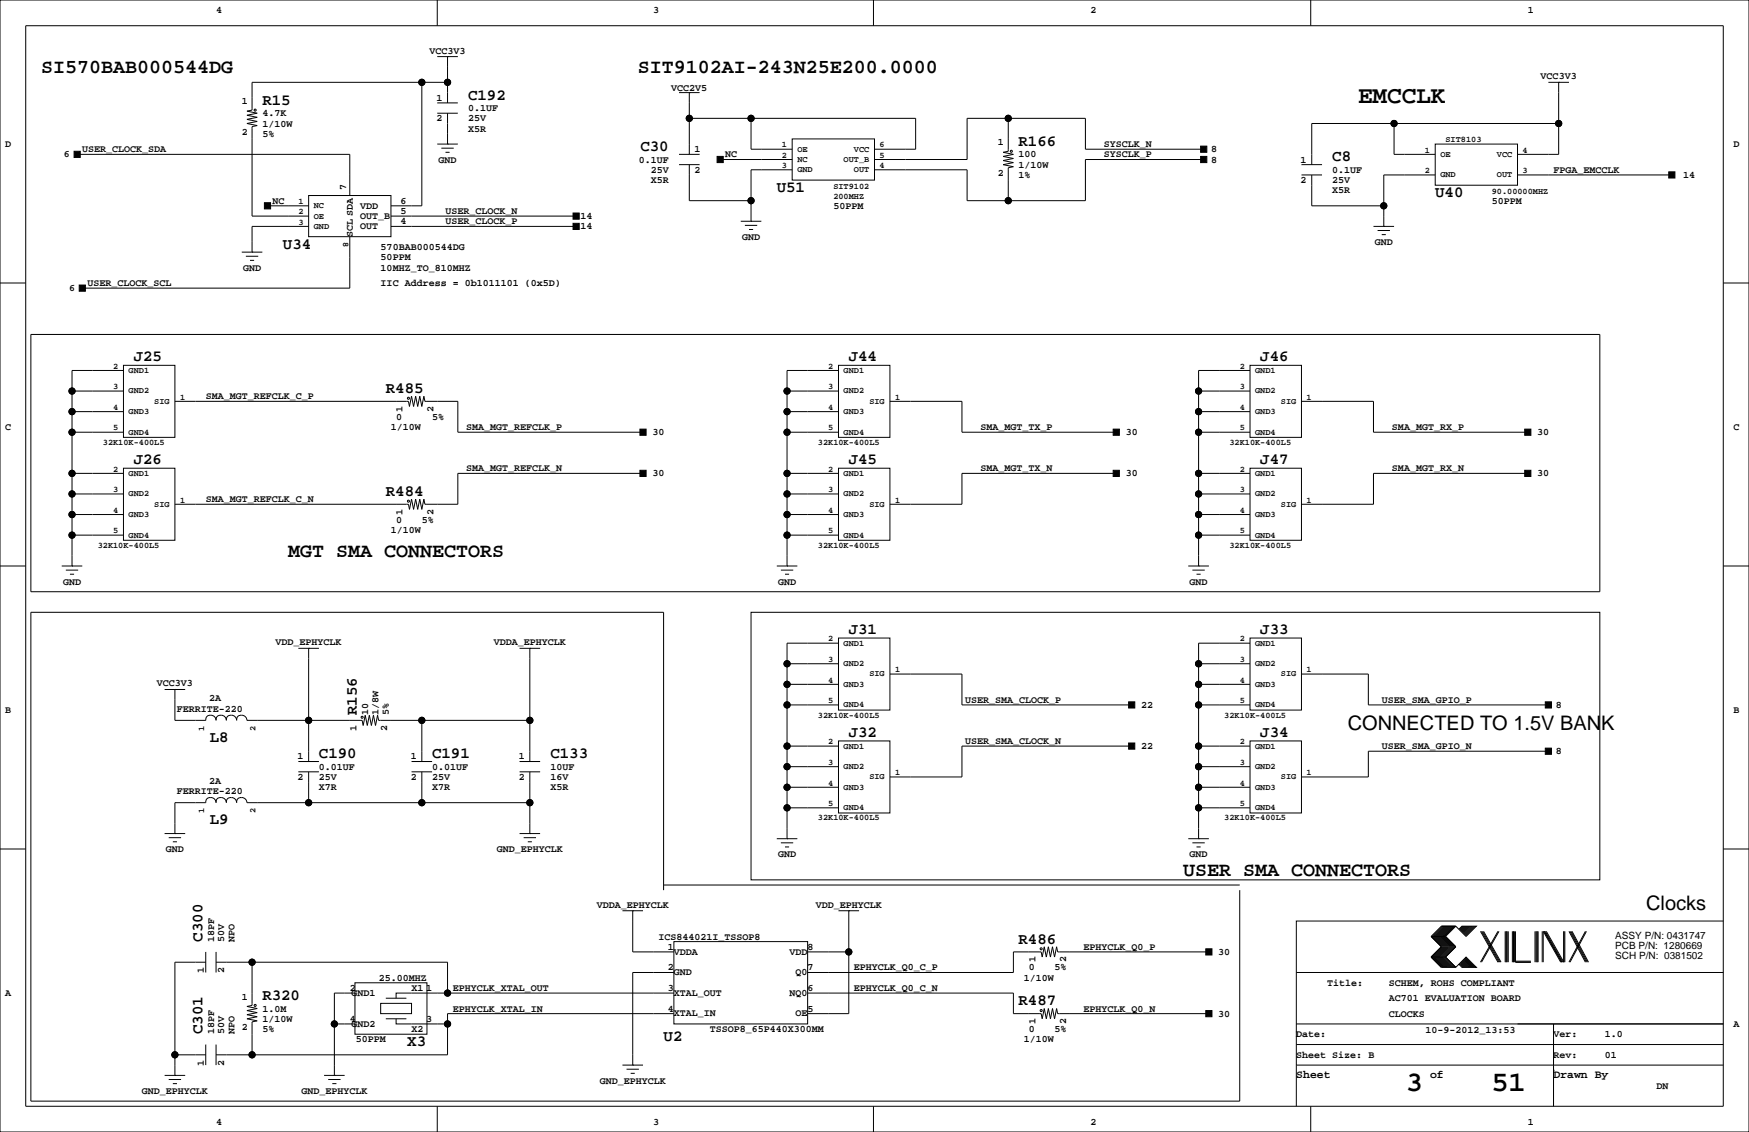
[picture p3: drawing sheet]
<svg xmlns="http://www.w3.org/2000/svg" width="432mm" height="279mm" viewBox="0 0 432 279" stroke-linecap="round" stroke-linejoin="round" font-family="sans-serif">
<defs><g id="words">
<g font-size="7.1">
<text x="347" y="269.3">3</text>
<text x="368.2" y="269.3">51</text>
</g>
<text font-size="6" x="335.3" y="25.4">EMCCLK</text>
<g font-size="4.9">
<text x="10.2" y="18">SI570BAB000544DG</text>
<text x="157.5" y="18">SIT9102AI-243N25E200.0000</text>
<text x="71.1" y="137.4">MGT SMA CONNECTORS</text>
<text x="332.7" y="180.1">CONNECTED TO 1.5V BANK</text>
<text x="292.1" y="216.2">USER SMA CONNECTORS</text>
<text x="406.4" y="224.6">Clocks</text>
</g>
<g font-size="3.9">
<text x="64.8" y="25.9">R15</text>
<text x="115.6" y="24.6">C192</text>
<text x="158.1" y="37.3">C30</text>
<text x="251.5" y="36">R166</text>
<text x="328.9" y="39.8">C8</text>
<text x="191.8" y="47.5">U51</text>
<text x="354.3" y="48.7">U40</text>
<text x="69.8" y="61.4">U34</text>
<text x="33" y="89.1">J25</text>
<text x="209.5" y="89.1">J44</text>
<text x="311.2" y="89.1">J46</text>
<text x="95.2" y="97">R485</text>
<text x="33" y="114.5">J26</text>
<text x="209.5" y="114.5">J45</text>
<text x="311.2" y="114.5">J47</text>
<text x="95.2" y="122.4">R484</text>
<text x="209.5" y="156.4">J31</text>
<text x="311.2" y="156.4">J33</text>
<text x="88.1" y="176.5" transform="rotate(-90 88.1 176.5)">R156</text>
<text x="51.8" y="183.1">L8</text>
<text x="209.5" y="181.8">J32</text>
<text x="311.2" y="181.8">J34</text>
<text x="78.7" y="187.2">C190</text>
<text x="106.7" y="187.2">C191</text>
<text x="135.9" y="187.2">C133</text>
<text x="51.8" y="203.4">L9</text>
<text x="50" y="232.4" transform="rotate(-90 50 232.4)">C300</text>
<text x="251.5" y="232.9">R486</text>
<text x="64.8" y="246.9">R320</text>
<text x="251.5" y="248.1">R487</text>
<text x="50" y="255.3" transform="rotate(-90 50 255.3)">C301</text>
<text x="163.8" y="257">U2</text>
<text x="100.5" y="258.3">X3</text>
</g>
<g font-size="2.8">
<text x="320" y="266.1">Sheet</text>
<text x="353.1" y="266.1">of</text>
<text x="383.5" y="266.1">Drawn By</text>
</g>
<g font-size="2.5">
<text x="53.3" y="3.3">4</text>
<text x="161.3" y="3.3">3</text>
<text x="269.2" y="3.3">2</text>
<text x="377.2" y="3.3">1</text>
<text x="106" y="13.2">VCC3V3</text>
<text x="165.7" y="22.4">VCC2V5</text>
<text x="380.4" y="19.6">VCC3V3</text>
<text x="59.7" y="25.7">1</text>
<text x="64.8" y="28.7">4.7K</text>
<text x="107.7" y="24.9">1</text>
<text x="107.7" y="30">2</text>
<text x="115.6" y="27.4">0.1UF</text>
<text x="115.6" y="30">25V</text>
<text x="59.7" y="33.4">2</text>
<text x="64.8" y="31.2">1/10W</text>
<text x="64.8" y="33.8">5%</text>
<text x="115.6" y="32.5">X5R</text>
<text x="246.4" y="35.9">1</text>
<text x="1.3" y="36.3">D</text>
<text x="15.8" y="38.9">6</text>
<text x="20.3" y="37.6">USER_CLOCK_SDA</text>
<text x="108.3" y="40.1">GND</text>
<text x="157.7" y="40.1">0.1UF</text>
<text x="171.4" y="37.6">1</text>
<text x="179.1" y="38.9">NC</text>
<text x="251.5" y="38.9">100</text>
<text x="251.5" y="41.4">1/10W</text>
<text x="272.5" y="38.9">SYSCLK_P</text>
<text x="272.5" y="36.3">SYSCLK_N</text>
<text x="299" y="40.1">8</text>
<text x="299" y="37.6">8</text>
<text x="321.1" y="40.1">1</text>
<text x="428" y="36.3">D</text>
<text x="85.4" y="47" transform="rotate(-90 85.4 47)">7</text>
<text x="160.7" y="42.7">25V</text>
<text x="160.7" y="45.2">X5R</text>
<text x="171.4" y="42.7">2</text>
<text x="246.4" y="43.5">2</text>
<text x="251.5" y="43.9">1%</text>
<text x="321.1" y="45.2">2</text>
<text x="328.9" y="42.7">0.1UF</text>
<text x="328.9" y="45.2">25V</text>
<text x="328.9" y="47.8">X5R</text>
<text x="383.5" y="42.7">FPGA_EMCCLK</text>
<text x="415.6" y="43.9">14</text>
<text x="67.3" y="50.3">NC</text>
<text x="88.9" y="51.6">VDD</text>
<text x="98.8" y="52.8">5</text>
<text x="98.8" y="50.3">6</text>
<text x="110" y="52.8">USER_CLOCK_N</text>
<text x="205.7" y="51.6">50PPM</text>
<text x="368.3" y="50.3">50PPM</text>
<text x="87.1" y="58.4" transform="rotate(-90 87.1 58.4)">SCL SDA</text>
<text x="88.9" y="56.6">OUT</text>
<text x="88.9" y="54.1">OUT_B</text>
<text x="98.8" y="55.4">4</text>
<text x="110" y="55.4">USER_CLOCK_P</text>
<text x="143.3" y="56.6">14</text>
<text x="143.3" y="54.1">14</text>
<text x="183.2" y="59.2">GND</text>
<text x="94" y="61.7">570BAB000544DG</text>
<text x="94" y="64.3">50PPM</text>
<text x="339.4" y="60.5">GND</text>
<text x="17" y="71.9">6</text>
<text x="21.6" y="70.6">USER_CLOCK_SCL</text>
<text x="60" y="66.8">GND</text>
<text x="94" y="70.6">IIC Address = 0b1011101 (0x5D)</text>
<text x="94" y="66.8">10MHZ_TO_810MHZ</text>
<text x="50.8" y="98.6">SMA_MGT_REFCLK_C_P</text>
<text x="99.4" y="101.6" transform="rotate(-90 99.4 101.6)">1</text>
<text x="107" y="101.6" transform="rotate(-90 107 101.6)">2</text>
<text x="1.3" y="106.2">C</text>
<text x="96.5" y="106.2">1/10W</text>
<text x="97.8" y="103.6">0</text>
<text x="106.7" y="103.6">5%</text>
<text x="115.1" y="106.2">SMA_MGT_REFCLK_P</text>
<text x="161.1" y="107.4">30</text>
<text x="242.1" y="106.2">SMA_MGT_TX_P</text>
<text x="277.9" y="107.4">30</text>
<text x="343.7" y="106.2">SMA_MGT_RX_P</text>
<text x="379.5" y="107.4">30</text>
<text x="428" y="106.2">C</text>
<text x="115.1" y="116.3">SMA_MGT_REFCLK_N</text>
<text x="161.1" y="117.6">30</text>
<text x="242.1" y="116.3">SMA_MGT_TX_N</text>
<text x="277.9" y="117.6">30</text>
<text x="343.7" y="116.3">SMA_MGT_RX_N</text>
<text x="379.5" y="117.6">30</text>
<text x="50.8" y="124">SMA_MGT_REFCLK_C_N</text>
<text x="96.5" y="131.6">1/10W</text>
<text x="97.8" y="129">0</text>
<text x="99.4" y="127" transform="rotate(-90 99.4 127)">1</text>
<text x="104.1" y="129">5%</text>
<text x="107" y="127" transform="rotate(-90 107 127)">2</text>
<text x="15.6" y="144.3">GND</text>
<text x="192.1" y="144.3">GND</text>
<text x="293.7" y="144.3">GND</text>
<text x="68.1" y="159.3">VDD_EPHYCLK</text>
<text x="121.9" y="159.3">VDDA_EPHYCLK</text>
<text x="38.7" y="169.4">VCC3V3</text>
<text x="51.6" y="173.1">2A</text>
<text x="238.3" y="173.5">USER_SMA_CLOCK_P</text>
<text x="341.1" y="173.5">USER_SMA_GPIO_P</text>
<text x="1.3" y="176">B</text>
<text x="43.7" y="175.8">FERRITE-220</text>
<text x="90.9" y="176.5" transform="rotate(-90 90.9 176.5)">10</text>
<text x="93.5" y="176.5" transform="rotate(-90 93.5 176.5)">1/8W</text>
<text x="96" y="176.5" transform="rotate(-90 96 176.5)">5%</text>
<text x="281.7" y="174.8">22</text>
<text x="384.1" y="174.8">8</text>
<text x="428" y="176">B</text>
<text x="88" y="180.3" transform="rotate(-90 88 180.3)">1</text>
<text x="95.6" y="180.3" transform="rotate(-90 95.6 180.3)">2</text>
<text x="238.3" y="183.6">USER_SMA_CLOCK_N</text>
<text x="281.7" y="184.9">22</text>
<text x="341.1" y="184.9">USER_SMA_GPIO_N</text>
<text x="73.4" y="187.5">1</text>
<text x="78.7" y="190">0.01UF</text>
<text x="101.4" y="187.5">1</text>
<text x="106.7" y="190">0.01UF</text>
<text x="128.1" y="187.5">1</text>
<text x="135.9" y="190">10UF</text>
<text x="384.1" y="186.2">8</text>
<text x="43.7" y="196.1">FERRITE-220</text>
<text x="51.6" y="193.4">2A</text>
<text x="73.4" y="192.5">2</text>
<text x="78.7" y="192.5">25V</text>
<text x="78.7" y="195.1">X7R</text>
<text x="101.4" y="192.5">2</text>
<text x="106.7" y="195.1">X7R</text>
<text x="106.7" y="192.5">25V</text>
<text x="128.1" y="192.5">2</text>
<text x="135.9" y="192.5">16V</text>
<text x="135.9" y="195.1">X5R</text>
<text x="41" y="210.3">GND</text>
<text x="122.7" y="210.3">GND_EPHYCLK</text>
<text x="192.1" y="211.6">GND</text>
<text x="293.7" y="211.6">GND</text>
<text x="147.3" y="224">VDDA_EPHYCLK</text>
<text x="201.4" y="224">VDD_EPHYCLK</text>
<text x="52.8" y="232.4" transform="rotate(-90 52.8 232.4)">18PF</text>
<text x="55.4" y="232.4" transform="rotate(-90 55.4 232.4)">50V</text>
<text x="57.9" y="232.4" transform="rotate(-90 57.9 232.4)">NPO</text>
<text x="162.6" y="231.9">ICS844021I_TSSOP8</text>
<text x="398.8" y="231.7">ASSY P/N: 0431747</text>
<text x="164.9" y="234.4">1</text>
<text x="164.9" y="239.5">2</text>
<text x="166.4" y="235.6">VDDA</text>
<text x="194.9" y="235.6">VDD</text>
<text x="199.4" y="234.4">8</text>
<text x="199.4" y="239.5">7</text>
<text x="210.8" y="239.5">EPHYCLK_Q0_C_P</text>
<text x="254" y="239.5">0</text>
<text x="255.6" y="237.5" transform="rotate(-90 255.6 237.5)">1</text>
<text x="260.3" y="239.5">5%</text>
<text x="263.2" y="237.5" transform="rotate(-90 263.2 237.5)">2</text>
<text x="267.5" y="234.4">EPHYCLK_Q0_P</text>
<text x="300.8" y="235.7">30</text>
<text x="398.8" y="236.8">SCH P/N: 0381502</text>
<text x="398.8" y="234.2">PCB P/N: 1280669</text>
<text x="1.3" y="245.9">A</text>
<text x="50.3" y="240.2" transform="rotate(-90 50.3 240.2)">1</text>
<text x="55.4" y="240.2" transform="rotate(-90 55.4 240.2)">2</text>
<text x="86.4" y="244.6">2</text>
<text x="86.8" y="245.9">GND1</text>
<text x="93.6" y="242.1">25.00MHZ</text>
<text x="101.6" y="244.6">X1</text>
<text x="105.2" y="244.6">1</text>
<text x="111.8" y="244.6">EPHYCLK_XTAL_OUT</text>
<text x="164.9" y="244.6">3</text>
<text x="166.4" y="240.7">GND</text>
<text x="166.4" y="245.8">XTAL_OUT</text>
<text x="194.9" y="245.8">NQ0</text>
<text x="196.4" y="240.7">Q0</text>
<text x="199.4" y="244.6">6</text>
<text x="210.8" y="244.6">EPHYCLK_Q0_C_N</text>
<text x="252.7" y="242.1">1/10W</text>
<text x="327.7" y="243.3">Title:</text>
<text x="342.9" y="243.3">SCHEM, ROHS COMPLIANT</text>
<text x="59.7" y="246.7">1</text>
<text x="64.8" y="249.7">1.0M</text>
<text x="111.8" y="249.7">EPHYCLK_XTAL_IN</text>
<text x="164.9" y="249.7">4</text>
<text x="166.4" y="250.9">XTAL_IN</text>
<text x="196.4" y="250.9">OE</text>
<text x="199.4" y="249.7">5</text>
<text x="267.5" y="249.7">EPHYCLK_Q0_N</text>
<text x="300.8" y="251">30</text>
<text x="342.9" y="247.1">AC701 EVALUATION BOARD</text>
<text x="342.9" y="251">CLOCKS</text>
<text x="52.8" y="255.3" transform="rotate(-90 52.8 255.3)">18PF</text>
<text x="55.4" y="255.3" transform="rotate(-90 55.4 255.3)">50V</text>
<text x="57.9" y="255.3" transform="rotate(-90 57.9 255.3)">NPO</text>
<text x="59.7" y="254.3">2</text>
<text x="64.8" y="254.8">5%</text>
<text x="64.8" y="252.2">1/10W</text>
<text x="86.4" y="252.2">4</text>
<text x="86.8" y="253.5">GND2</text>
<text x="87.8" y="257.3">50PPM</text>
<text x="101.6" y="254.8">X2</text>
<text x="105.2" y="252.2">3</text>
<text x="175.3" y="254.8">TSSOP8_65P440X300MM</text>
<text x="252.7" y="257.3">1/10W</text>
<text x="254" y="254.8">0</text>
<text x="255.6" y="252.7" transform="rotate(-90 255.6 252.7)">1</text>
<text x="260.3" y="254.8">5%</text>
<text x="263.2" y="252.7" transform="rotate(-90 263.2 252.7)">2</text>
<text x="320" y="256">Date:</text>
<text x="351.9" y="255">10-9-2012_13:53</text>
<text x="383.5" y="256">Ver:</text>
<text x="396.2" y="256">1.0</text>
<text x="428" y="253.5">A</text>
<text x="50.3" y="263.1" transform="rotate(-90 50.3 263.1)">1</text>
<text x="55.4" y="263.1" transform="rotate(-90 55.4 263.1)">2</text>
<text x="320" y="261.1">Sheet Size: B</text>
<text x="383.5" y="261.1">Rev:</text>
<text x="396.2" y="261.1">01</text>
<text x="148.1" y="267.5">GND_EPHYCLK</text>
<text x="408.9" y="268.7">DN</text>
<text x="35" y="270">GND_EPHYCLK</text>
<text x="74.4" y="270">GND_EPHYCLK</text>
<text x="53.3" y="277.6">4</text>
<text x="161.3" y="277.6">3</text>
<text x="269.2" y="277.6">2</text>
<text x="377.2" y="277.6">1</text>
</g>
<g font-size="2.1">
<text x="356.9" y="35.1">SIT8103</text>
<text x="193" y="38.9">2</text>
<text x="193" y="41.5">3</text>
<text x="193" y="36.4">1</text>
<text x="196.8" y="40">NC</text>
<text x="196.8" y="37.4">OE</text>
<text x="208.3" y="40">OUT_B</text>
<text x="210.8" y="37.4">VCC</text>
<text x="217.2" y="36.4">6</text>
<text x="217.2" y="38.9">5</text>
<text x="217.2" y="41.5">4</text>
<text x="351.8" y="37.7">1</text>
<text x="355.6" y="38.7">OE</text>
<text x="369.6" y="38.7">VCC</text>
<text x="375.9" y="37.7">4</text>
<text x="196.8" y="42.5">GND</text>
<text x="205.7" y="46.6">SIT9102</text>
<text x="210.8" y="42.5">OUT</text>
<text x="351.8" y="42.7">2</text>
<text x="355.6" y="43.8">GND</text>
<text x="368.3" y="47.8">90.00000MHZ</text>
<text x="369.6" y="43.8">OUT</text>
<text x="375.9" y="42.7">3</text>
<text x="73.7" y="50.4">1</text>
<text x="73.7" y="52.9">2</text>
<text x="77.5" y="51.4">NC</text>
<text x="77.5" y="53.9">OE</text>
<text x="205.7" y="49.1">200MHZ</text>
<text x="73.7" y="55.4">3</text>
<text x="77.5" y="56.5">GND</text>
<text x="84.7" y="59.7" transform="rotate(90 84.7 59.7)">8</text>
<text x="27.9" y="91">2</text>
<text x="31.7" y="92">GND1</text>
<text x="204.5" y="91">2</text>
<text x="208.3" y="92">GND1</text>
<text x="306.1" y="91">2</text>
<text x="309.9" y="92">GND1</text>
<text x="27.9" y="101.2">4</text>
<text x="27.9" y="96.1">3</text>
<text x="31.7" y="97.1">GND2</text>
<text x="38.1" y="99.7">SIG</text>
<text x="44.4" y="98.6">1</text>
<text x="204.5" y="101.2">4</text>
<text x="204.5" y="96.1">3</text>
<text x="208.3" y="97.1">GND2</text>
<text x="214.6" y="99.7">SIG</text>
<text x="221" y="98.6">1</text>
<text x="306.1" y="101.2">4</text>
<text x="306.1" y="96.1">3</text>
<text x="309.9" y="97.1">GND2</text>
<text x="316.2" y="99.7">SIG</text>
<text x="322.6" y="98.6">1</text>
<text x="27.9" y="106.2">5</text>
<text x="31.7" y="107.3">GND4</text>
<text x="31.7" y="102.2">GND3</text>
<text x="204.5" y="106.2">5</text>
<text x="208.3" y="107.3">GND4</text>
<text x="208.3" y="102.2">GND3</text>
<text x="306.1" y="106.2">5</text>
<text x="309.9" y="107.3">GND4</text>
<text x="309.9" y="102.2">GND3</text>
<text x="25.4" y="109.8">32K10K-400L5</text>
<text x="201.9" y="109.8">32K10K-400L5</text>
<text x="303.5" y="109.8">32K10K-400L5</text>
<text x="27.9" y="116.4">2</text>
<text x="31.7" y="117.4">GND1</text>
<text x="204.5" y="116.4">2</text>
<text x="208.3" y="117.4">GND1</text>
<text x="306.1" y="116.4">2</text>
<text x="309.9" y="117.4">GND1</text>
<text x="27.9" y="121.5">3</text>
<text x="31.7" y="122.5">GND2</text>
<text x="38.1" y="125.1">SIG</text>
<text x="44.4" y="124">1</text>
<text x="204.5" y="121.5">3</text>
<text x="208.3" y="122.5">GND2</text>
<text x="214.6" y="125.1">SIG</text>
<text x="221" y="124">1</text>
<text x="306.1" y="121.5">3</text>
<text x="309.9" y="122.5">GND2</text>
<text x="316.2" y="125.1">SIG</text>
<text x="322.6" y="124">1</text>
<text x="27.9" y="131.6">5</text>
<text x="27.9" y="126.6">4</text>
<text x="31.7" y="127.6">GND3</text>
<text x="204.5" y="131.6">5</text>
<text x="204.5" y="126.6">4</text>
<text x="208.3" y="127.6">GND3</text>
<text x="306.1" y="131.6">5</text>
<text x="306.1" y="126.6">4</text>
<text x="309.9" y="127.6">GND3</text>
<text x="24.1" y="135.2">32K10K-400L5</text>
<text x="31.7" y="132.7">GND4</text>
<text x="201.9" y="135.2">32K10K-400L5</text>
<text x="208.3" y="132.7">GND4</text>
<text x="303.5" y="135.2">32K10K-400L5</text>
<text x="309.9" y="132.7">GND4</text>
<text x="204.5" y="158.3">2</text>
<text x="208.3" y="159.3">GND1</text>
<text x="306.1" y="158.3">2</text>
<text x="309.9" y="159.3">GND1</text>
<text x="204.5" y="163.4">3</text>
<text x="208.3" y="164.4">GND2</text>
<text x="214.6" y="167">SIG</text>
<text x="221" y="165.9">1</text>
<text x="306.1" y="163.4">3</text>
<text x="309.9" y="164.4">GND2</text>
<text x="316.2" y="167">SIG</text>
<text x="322.6" y="165.9">1</text>
<text x="204.5" y="173.6">5</text>
<text x="204.5" y="168.5">4</text>
<text x="208.3" y="169.5">GND3</text>
<text x="306.1" y="173.6">5</text>
<text x="306.1" y="168.5">4</text>
<text x="309.9" y="169.5">GND3</text>
<text x="201.9" y="177.1">32K10K-400L5</text>
<text x="208.3" y="174.6">GND4</text>
<text x="302.3" y="177.1">32K10K-400L5</text>
<text x="309.9" y="174.6">GND4</text>
<text x="50.4" y="180.3" transform="rotate(-90 50.4 180.3)">1</text>
<text x="63.1" y="180.3" transform="rotate(-90 63.1 180.3)">2</text>
<text x="204.5" y="183.7">2</text>
<text x="208.3" y="184.7">GND1</text>
<text x="306.1" y="183.7">2</text>
<text x="309.9" y="184.7">GND1</text>
<text x="204.5" y="188.8">3</text>
<text x="208.3" y="189.8">GND2</text>
<text x="221" y="191.3">1</text>
<text x="306.1" y="188.8">3</text>
<text x="309.9" y="189.8">GND2</text>
<text x="322.6" y="191.3">1</text>
<text x="204.5" y="193.9">4</text>
<text x="208.3" y="194.9">GND3</text>
<text x="214.6" y="192.4">SIG</text>
<text x="306.1" y="193.9">4</text>
<text x="309.9" y="194.9">GND3</text>
<text x="316.2" y="192.4">SIG</text>
<text x="50.4" y="200.7" transform="rotate(-90 50.4 200.7)">1</text>
<text x="63.1" y="200.7" transform="rotate(-90 63.1 200.7)">2</text>
<text x="201.9" y="202.5">32K10K-400L5</text>
<text x="204.5" y="199">5</text>
<text x="208.3" y="200">GND4</text>
<text x="302.3" y="202.5">32K10K-400L5</text>
<text x="306.1" y="199">5</text>
<text x="309.9" y="200">GND4</text>
</g>
</g></defs>
<g fill="none" stroke="#000" stroke-width=".25">
<path d="M0 0h431.8v279.4h-431.8zM6.3 6.4h419.1v266.6h-419.1zM107.9 14h5.1M107.9 0v6.4M110.5 14h.1M110.5 14v11.4M215.6 0v6.4M323.6 0v6.4M19 38.1h67.4v10.2M104.1 20.3v30.5h-7.6M107.9 35.6h5.1M107.9 27.9h5.1"/>
<path d="M107.9 25.4h5.1M109 36.6h3M110 37.6h1M110.5 35.6h.1M110.5 20.3h-48.3v6.9l-1.2 .2 2.5 .5-2.5 .5 2.5 .6-2.5 .5 2.5 .5-2.5 .5 2.5 .5-1.3 .2v22.1h14M110.5 27.9v7.7M167.6 38.1h5.1M167.6 22.9h5.1M170.2 22.9h.1M170.2 22.9v15.2M170.2 29.2h55.9v7.6h-10.2M177.8 39.4h17.8"/>
<path d="M185.4 29.2v7.6h10.2M195.6 34.3h20.3v10.1h-20.3zM248.9 29.2v8.1l-1.3 .3 2.6 .5-2.6 .5 2.6 .5-2.6 .5 2.6 .5-2.6 .5 2.6 .5-1.3 .3v8.1M297.2 39.4h-29.2v10.1h-29.2v-7.6h-22.9M297.2 36.8h-29.2v-7.6h-29.2v10.2h-22.9M344.2 30.5v7.6h10.1M354.3 35.6h20.3v10.1h-20.3zM382.3 20.3h5M384.8 20.3h.1M384.8 30.5h-61v10.1M384.8 20.3v17.8h-10.2M66 50.8h10.2"/>
<path d="M76.2 48.3h20.3v10.1h-20.3zM76.2 55.9h-14v6.3M86.4 58.4v12.7h-66.1M96.5 55.9h45.7M96.5 53.3h45.7M167.6 40.6h5.1M170.2 40.6v8.9h15.2M182.9 54.6h5.1M183.9 55.6h3M184.9 56.6h1M185.4 54.6h.1M195.6 41.9h-10.2v12.7"/>
<path d="M321.3 43.2h5.1M321.3 40.6h5.1M323.8 43.2v7.6h17.8M339.1 55.9h5.1M340.1 56.9h3.1M341.1 57.9h1M341.6 55.9h.1M354.3 43.2h-12.7v12.7M374.6 43.2h38.1M0 69.8h6.3M59.7 62.2h5.1M60.7 63.2h3.1"/>
<path d="M61.7 64.3h1M62.2 62.2h.1M425.4 69.8h6.4M7.6 82.5h387.4v63.5h-387.4zM17.8 96.5h12.7M30.5 90.2h12.7v17.7h-12.7zM30.5 91.4h-12.7v48.3M43.2 99.1h57.6l.3 1.2 .5-2.5 .5 2.5 .5-2.5 .5 2.5 .5-2.5 .5 2.5 .5-2.5 .3 1.3h8.1v7.6h45.7M194.3 96.5h12.7M207 90.2h12.7v17.7h-12.7zM207 91.4h-12.7v48.3M219.7 99.1h17.8v7.6h38.1"/>
<path d="M295.9 96.5h12.7M308.6 90.2h12.7v17.7h-12.7zM308.6 91.4h-12.7v48.3M321.3 99.1h17.8v7.6h38.1M17.8 116.8h12.7M17.8 106.7h12.7M17.8 101.6h12.7M30.5 115.6h12.7v17.7h-12.7zM158.7 116.8h-45.7v7.7h-8.1l-.3-1.3-.5 2.5-.5-2.5-.5 2.5-.5-2.5-.5 2.5-.5-2.5-.5 2.5-.3-1.2h-57.6M194.3 116.8h12.7M194.3 106.7h12.7M194.3 101.6h12.7"/>
<path d="M207 115.6h12.7v17.7h-12.7zM275.6 116.8h-38.1v7.7h-17.8M295.9 116.8h12.7M295.9 106.7h12.7M295.9 101.6h12.7M308.6 115.6h12.7v17.7h-12.7zM377.2 116.8h-38.1v7.7h-17.8M0 139.7h6.3M15.2 139.7h5.1M17.8 139.7h.1M17.8 127h12.7M17.8 121.9h12.7"/>
<path d="M17.8 132.1h12.7M191.8 139.7h5M194.3 139.7h.1M194.3 127h12.7M194.3 121.9h12.7M194.3 132.1h12.7M293.4 139.7h5M295.9 139.7h.1M295.9 127h12.7M295.9 121.9h12.7M295.9 132.1h12.7M425.4 139.7h6.4"/>
<path d="M16.3 140.7h3M17.3 141.7h1M185.4 151.1h209.6v66.1h-209.6zM192.8 140.7h3M193.8 141.7h1M207 157.5h12.7v17.8h-12.7zM207 158.8h-12.7v48.2M294.4 140.7h3M295.4 141.7h1M308.6 157.5h12.7v17.8h-12.7zM308.6 158.8h-12.7v48.2M40.6 170.2h5.1"/>
<path d="M43.2 170.2h.1M43.2 170.2v7.6h7.6M52.1 176.6a1.02 1.02 0 0 0-1.3 1.2M52.1 176.5a1.27 1.27 0 0 1 1.2 1.3M54.6 176.6a1.02 1.02 0 0 0-1.2 1.2M54.6 176.5a1.27 1.27 0 0 1 1.3 1.3M57.1 176.6a1.02 1.02 0 0 0-1.2 1.2M57.1 176.5a1.27 1.27 0 0 1 1.3 1.3 1.05 1.05 0 0 1 1.3-1.2M59.7 176.5a1.27 1.27 0 0 1 1.3 1.3h28.4l.3 1.3 .5-2.6 .5 2.6 .5-2.6 .5 2.6 .5-2.6 .5 2.6 .5-2.6 .3 1.3h37.3M73.7 160h5M76.2 160h.1M76.2 160v28"/>
<path d="M104.1 177.8v10.2M128.3 160h5M130.8 160h.1M130.8 160v28M194.3 163.8h12.7M194.3 168.9h12.7M194.3 174h12.7M219.7 166.4h17.8v7.6h41.9M295.9 163.8h12.7M295.9 168.9h12.7M295.9 174h12.7M321.3 166.4h16.5v7.6h44.5"/>
<path d="M50.8 198.1h-7.6v7.6M52.1 196.9a1.02 1.02 0 0 0-1.3 1.2M52.1 196.8a1.27 1.27 0 0 1 1.2 1.3M54.6 196.9a1.02 1.02 0 0 0-1.2 1.2M54.6 196.8a1.27 1.27 0 0 1 1.3 1.3M57.1 196.9a1.02 1.02 0 0 0-1.2 1.2M57.1 196.8a1.27 1.27 0 0 1 1.3 1.3 1.05 1.05 0 0 1 1.3-1.2M59.7 196.8a1.27 1.27 0 0 1 1.3 1.3h69.8M73.7 190.5h5M73.7 188h5M76.2 190.5v7.6M101.6 190.5h5.1"/>
<path d="M101.6 188h5.1M104.1 190.5v7.6M128.3 190.5h5M128.3 188h5M130.8 190.5v15.2M194.3 184.1h12.7M194.3 189.2h12.7M194.3 194.3h12.7M194.3 199.4h12.7M207 182.9h12.7v17.8h-12.7zM279.4 184.1h-41.9v7.7h-17.8M295.9 184.1h12.7"/>
<path d="M295.9 189.2h12.7M295.9 194.3h12.7M295.9 199.4h12.7M308.6 182.9h12.7v17.8h-12.7zM382.3 185.4h-44.5v6.4h-16.5M0 209.5h6.3M40.6 205.7h5.1M41.7 206.8h3M42.7 207.8h1M43.2 205.7h.1M128.3 205.7h5M129.3 206.8h3"/>
<path d="M130.3 207.8h1M130.8 205.7h.1M163.8 219.7v-68.6h-156.2v120.7h298.5v-52.1M163.8 218.4h142.3M191.8 207h5M192.8 208h3M193.8 209h1M194.3 207h.1M293.4 207h5M294.4 208h3M295.4 209h1M295.9 207h.1"/>
<path d="M425.4 209.5h6.4M50.8 237.5h-7.6v27.9M50.8 234.9v5.1M53.3 237.5h57.2v7.6M53.3 234.9v5.1M62.2 237.5v10.7l-1.2 .2 2.5 .5-2.5 .5 2.5 .5-2.5 .5 2.5 .6-2.5 .5 2.5 .5-1.3 .2v8.1M153.7 224.8h5M156.2 224.8h.1M156.2 224.8v10.1h10.2M166.4 232.4h33v20.3h-33zM199.4 234.9h10.1M207 224.8h5.1"/>
<path d="M209.5 224.8h.1M209.5 224.8v25.4h-10.1M298.4 234.9h-37.3l-.2-1.2-.6 2.5-.5-2.5-.5 2.5-.5-2.5-.5 2.5-.5-2.5-.5 2.5-.3-1.3h-6.8v5.1h-50.8M353.3 236.2l2.6 2.6h3.5M353.3 231.1l2.6 2.6-2.6 2.5M353.3 236.2h3.6M353.3 231.1h3.6M356.1 228.6l-2.5 2.5 2.5 2.6-2.5 2.5 2.5 2.6M356.4 228.6l-2.6 2.5 2.6 2.6-2.6 2.5 2.6 2.6M356.6 228.6l-2.5 2.5 2.5 2.6-2.5 2.5 2.5 2.6M356.9 228.6l-2.6 2.5 2.6 2.6-2.6 2.5 2.6 2.6M356.9 231.1l2.5 2.6-2.5 2.5"/>
<path d="M356.9 236.2l2.5 2.6M357.1 228.6l-2.5 2.5 2.5 2.6-2.5 2.5 2.5 2.6M357.4 228.6l-2.6 2.5 2.6 2.6-2.6 2.5 2.6 2.6M357.6 228.6l-2.5 2.5 2.5 2.6-2.5 2.5 2.5 2.6M357.9 228.6l-2.6 2.5 2.6 2.6-2.6 2.5 2.6 2.6M358.1 228.6l-2.5 2.5 2.5 2.6-2.5 2.5 2.5 2.6M358.4 228.6l-2.5 2.5 2.5 2.6-2.5 2.5 2.5 2.6M358.6 228.6l-2.5 2.5 2.5 2.6-2.5 2.5 2.5 2.6M358.9 228.6l-2.5 2.5 2.5 2.6-2.5 2.5 2.5 2.6M359.2 228.6l-2.6 2.5 2.6 2.6-2.6 2.5 2.6 2.6M359.4 228.6l2.5 2.5 2.6-2.5h-3.6l-.7 .8M359.4 228.6h-3.5l-2.6 2.5"/>
<path d="M359.4 228.6l-2.5 2.5M360.2 238l.7 .8h3.6l-2.6-2.6-2.5 2.6M360.4 237.7l1 1.1M360.4 238l.8 .8M360.7 237.5l1.2 1.3M360.7 237.7l1 1.1M360.9 237.2l1.6 1.6M360.9 237.5l1.3 1.3M361.2 237l1.8 1.8M361.2 237.2l1.5 1.6M361.2 228.6l-.8 .8M361.4 236.7l2.1 2.1"/>
<path d="M361.4 237l1.8 1.8M361.4 228.6l-1 1M361.7 236.5l2.3 2.3M361.7 236.7l2 2.1M361.7 228.6l-1 1M361.9 236.5l2.3 2.3M361.9 228.6l-1.2 1.3M362.2 228.6l-1.3 1.3M362.5 228.6l-1.6 1.5M362.7 228.6l-1.5 1.5M363 228.6l-1.8 1.8M363.2 228.6l-1.8 1.8"/>
<path d="M363.5 228.6l-2.1 2M363.7 228.6l-2 2M364 228.6l-2.3 2.3M364.2 228.6l-2.3 2.3M365.5 229.9l4.3 7.6M365.8 229.9l4.3 7.6M366 229.9l4.3 7.6M366.3 229.9l4.3 7.6M369.8 229.9l-4.3 7.6M370.1 229.9l-4.3 7.6M371.6 229.9v7.6M371.9 229.9v7.6"/>
<path d="M372.1 229.9v7.6M372.4 229.9v7.6M373.4 229.9v7.6M373.6 229.9v7.6M373.9 229.9v7.6M374.1 229.9v7.6h3.9M374.1 237.2h3.9M379 229.9v7.6M379.2 229.9v7.6M379.5 229.9v7.6M379.7 229.9v7.6M380.7 229.9v7.6"/>
<path d="M381 237.5v-7.6l4.3 7.6M381.3 229.9l4.3 7.6M381.5 229.9l4.3 7.6M381.8 229.9l4.3 7.6v-7.6M386.3 229.9v7.6M387.3 229.9l4.1 7.6M387.6 229.9l4.1 7.6M387.9 229.9l4 7.6M388.1 229.9l4.1 7.6M391.4 229.9l-4.1 7.6M391.7 229.9l-4.1 7.6M425.4 227.3h-105.4v35.6"/>
<path d="M50.8 257.8v5.1M53.3 257.8v5.1M82.5 252.7h5.1M87.6 242.6h17.8v12.7h-17.8zM87.6 245.1h-5.1v20.3M94 247.6h7.6v2.6h-7.6zM95.2 251.5h5.1M95.2 246.4h5.1M97.8 251.5v1.2h12.7M166.4 245.1h-68.6v1.3M166.4 250.2h-55.9v10.1h-57.2M166.4 240h-10.2v22.9"/>
<path d="M199.4 245.1h50.8v5.1h6.8l.3 1.3 .5-2.6 .5 2.6 .5-2.6 .5 2.6 .5-2.6 .5 2.6 .6-2.6 .2 1.3h37.3M320 252.7h105.4M320 240h105.4M320 257.8h105.4M383.5 252.7v20.3M40.6 265.4h5.1M41.7 266.4h3M42.7 267.5h1M43.2 265.4h.1M43.2 260.3h7.6M80 265.4h5.1M81 266.4h3.1"/>
<path d="M82 267.5h1.1M82.5 265.4h.1M107.9 273v6.4M153.7 262.9h5M154.7 263.9h3M155.7 264.9h1M156.2 262.9h.1M215.6 273v6.4M320 262.9h105.4M320 262.9v10.1M323.6 273v6.4M383.5 264.2h.1"/>
<circle cx="63" cy="27.2" r=".25"/>
<circle cx="104.1" cy="20.3" r=".76"/>
<circle cx="110.5" cy="20.3" r=".76"/>
<circle cx="170.2" cy="29.2" r=".76"/>
<circle cx="185.4" cy="29.2" r=".76"/>
<circle cx="248.9" cy="29.2" r=".76"/>
<circle cx="249.7" cy="37.3" r=".25"/>
<circle cx="344.2" cy="30.5" r=".76"/>
<circle cx="384.8" cy="30.5" r=".76"/>
<circle cx="185.4" cy="49.5" r=".76"/>
<circle cx="248.9" cy="49.5" r=".76"/>
<circle cx="341.6" cy="50.8" r=".76"/>
<circle cx="17.8" cy="96.5" r=".76"/>
<circle cx="100.8" cy="98.3" r=".25"/>
<circle cx="194.3" cy="96.5" r=".76"/>
<circle cx="295.9" cy="96.5" r=".76"/>
<circle cx="17.8" cy="106.7" r=".76"/>
<circle cx="17.8" cy="101.6" r=".76"/>
<circle cx="17.8" cy="116.8" r=".76"/>
<circle cx="194.3" cy="106.7" r=".76"/>
<circle cx="194.3" cy="101.6" r=".76"/>
<circle cx="194.3" cy="116.8" r=".76"/>
<circle cx="295.9" cy="106.7" r=".76"/>
<circle cx="295.9" cy="101.6" r=".76"/>
<circle cx="295.9" cy="116.8" r=".76"/>
<circle cx="17.8" cy="132.1" r=".76"/>
<circle cx="17.8" cy="121.9" r=".76"/>
<circle cx="17.8" cy="127" r=".76"/>
<circle cx="100.8" cy="123.7" r=".25"/>
<circle cx="194.3" cy="132.1" r=".76"/>
<circle cx="194.3" cy="121.9" r=".76"/>
<circle cx="194.3" cy="127" r=".76"/>
<circle cx="295.9" cy="132.1" r=".76"/>
<circle cx="295.9" cy="121.9" r=".76"/>
<circle cx="295.9" cy="127" r=".76"/>
<circle cx="76.2" cy="177.8" r=".76"/>
<circle cx="89.4" cy="177" r=".25"/>
<circle cx="104.1" cy="177.8" r=".76"/>
<circle cx="130.8" cy="177.8" r=".76"/>
<circle cx="194.3" cy="163.8" r=".76"/>
<circle cx="194.3" cy="174" r=".76"/>
<circle cx="194.3" cy="168.9" r=".76"/>
<circle cx="295.9" cy="163.8" r=".76"/>
<circle cx="295.9" cy="174" r=".76"/>
<circle cx="295.9" cy="168.9" r=".76"/>
<circle cx="76.2" cy="198.1" r=".76"/>
<circle cx="104.1" cy="198.1" r=".76"/>
<circle cx="130.8" cy="198.1" r=".76"/>
<circle cx="194.3" cy="194.3" r=".76"/>
<circle cx="194.3" cy="199.4" r=".76"/>
<circle cx="194.3" cy="189.2" r=".76"/>
<circle cx="194.3" cy="184.1" r=".76"/>
<circle cx="295.9" cy="194.3" r=".76"/>
<circle cx="295.9" cy="199.4" r=".76"/>
<circle cx="295.9" cy="189.2" r=".76"/>
<circle cx="295.9" cy="184.1" r=".76"/>
<circle cx="62.2" cy="237.5" r=".76"/>
<circle cx="209.6" cy="234.9" r=".76"/>
<circle cx="257" cy="234.2" r=".25"/>
<circle cx="63" cy="248.2" r=".25"/>
<circle cx="82.6" cy="252.7" r=".76"/>
<circle cx="110.5" cy="252.7" r=".76"/>
<circle cx="110.5" cy="245.1" r=".76"/>
<circle cx="257" cy="249.4" r=".25"/>
<circle cx="43.2" cy="260.3" r=".76"/>
<circle cx="62.2" cy="260.3" r=".76"/>
</g>
<g fill="#000" stroke="#000" stroke-width=".25">
<path d="M18.3 37.3h1.5v1.6h-1.5z" fill-rule="evenodd"/>
<path d="M296.4 36.1h1.5v1.5h-1.5z" fill-rule="evenodd"/>
<path d="M65.3 50h1.5v1.6h-1.5z" fill-rule="evenodd"/>
<path d="M141.5 52.6h1.5v1.5h-1.5z" fill-rule="evenodd"/>
<path d="M141.5 55.1h1.5v1.5h-1.5z" fill-rule="evenodd"/>
<path d="M177 38.6h1.6v1.5h-1.6z" fill-rule="evenodd"/>
<path d="M296.4 38.6h1.5v1.5h-1.5z" fill-rule="evenodd"/>
<path d="M412 42.4h1.5v1.5h-1.5z" fill-rule="evenodd"/>
<path d="M19.6 70.4h1.5v1.5h-1.5z" fill-rule="evenodd"/>
<path d="M158 116.1h1.5v1.5h-1.5z" fill-rule="evenodd"/>
<path d="M158 105.9h1.5v1.5h-1.5z" fill-rule="evenodd"/>
<path d="M274.8 116.1h1.6v1.5h-1.6z" fill-rule="evenodd"/>
<path d="M274.8 105.9h1.6v1.5h-1.6z" fill-rule="evenodd"/>
<path d="M376.4 116.1h1.6v1.5h-1.6z" fill-rule="evenodd"/>
<path d="M376.4 105.9h1.6v1.5h-1.6z" fill-rule="evenodd"/>
<path d="M278.6 173.2h1.6v1.6h-1.6z" fill-rule="evenodd"/>
<path d="M381.5 173.2h1.5v1.6h-1.5z" fill-rule="evenodd"/>
<path d="M278.6 183.4h1.6v1.5h-1.6z" fill-rule="evenodd"/>
<path d="M381.5 184.7h1.5v1.5h-1.5z" fill-rule="evenodd"/>
<path d="M297.7 234.2h1.5v1.5h-1.5z" fill-rule="evenodd"/>
<path d="M297.7 249.4h1.5v1.6h-1.5z" fill-rule="evenodd"/>
<circle cx="104.1" cy="20.3" r=".76"/>
<circle cx="110.5" cy="20.3" r=".76"/>
<circle cx="170.2" cy="29.2" r=".76"/>
<circle cx="185.4" cy="29.2" r=".76"/>
<circle cx="248.9" cy="29.2" r=".76"/>
<circle cx="344.2" cy="30.5" r=".76"/>
<circle cx="384.8" cy="30.5" r=".76"/>
<circle cx="185.4" cy="49.5" r=".76"/>
<circle cx="248.9" cy="49.5" r=".76"/>
<circle cx="341.6" cy="50.8" r=".76"/>
<circle cx="17.8" cy="96.5" r=".76"/>
<circle cx="194.3" cy="96.5" r=".76"/>
<circle cx="295.9" cy="96.5" r=".76"/>
<circle cx="17.8" cy="106.7" r=".76"/>
<circle cx="17.8" cy="101.6" r=".76"/>
<circle cx="17.8" cy="116.8" r=".76"/>
<circle cx="194.3" cy="106.7" r=".76"/>
<circle cx="194.3" cy="101.6" r=".76"/>
<circle cx="194.3" cy="116.8" r=".76"/>
<circle cx="295.9" cy="106.7" r=".76"/>
<circle cx="295.9" cy="101.6" r=".76"/>
<circle cx="295.9" cy="116.8" r=".76"/>
<circle cx="17.8" cy="132.1" r=".76"/>
<circle cx="17.8" cy="121.9" r=".76"/>
<circle cx="17.8" cy="127" r=".76"/>
<circle cx="194.3" cy="132.1" r=".76"/>
<circle cx="194.3" cy="121.9" r=".76"/>
<circle cx="194.3" cy="127" r=".76"/>
<circle cx="295.9" cy="132.1" r=".76"/>
<circle cx="295.9" cy="121.9" r=".76"/>
<circle cx="295.9" cy="127" r=".76"/>
<circle cx="76.2" cy="177.8" r=".76"/>
<circle cx="104.1" cy="177.8" r=".76"/>
<circle cx="130.8" cy="177.8" r=".76"/>
<circle cx="194.3" cy="163.8" r=".76"/>
<circle cx="194.3" cy="174" r=".76"/>
<circle cx="194.3" cy="168.9" r=".76"/>
<circle cx="295.9" cy="163.8" r=".76"/>
<circle cx="295.9" cy="174" r=".76"/>
<circle cx="295.9" cy="168.9" r=".76"/>
<circle cx="76.2" cy="198.1" r=".76"/>
<circle cx="104.1" cy="198.1" r=".76"/>
<circle cx="130.8" cy="198.1" r=".76"/>
<circle cx="194.3" cy="194.3" r=".76"/>
<circle cx="194.3" cy="199.4" r=".76"/>
<circle cx="194.3" cy="189.2" r=".76"/>
<circle cx="194.3" cy="184.1" r=".76"/>
<circle cx="295.9" cy="194.3" r=".76"/>
<circle cx="295.9" cy="199.4" r=".76"/>
<circle cx="295.9" cy="189.2" r=".76"/>
<circle cx="295.9" cy="184.1" r=".76"/>
<circle cx="62.2" cy="237.5" r=".76"/>
<circle cx="209.6" cy="234.9" r=".76"/>
<circle cx="82.6" cy="252.7" r=".76"/>
<circle cx="110.5" cy="252.7" r=".76"/>
<circle cx="110.5" cy="245.1" r=".76"/>
<circle cx="43.2" cy="260.3" r=".76"/>
<circle cx="62.2" cy="260.3" r=".76"/>
</g>
<use href="#words"/>
</svg>
